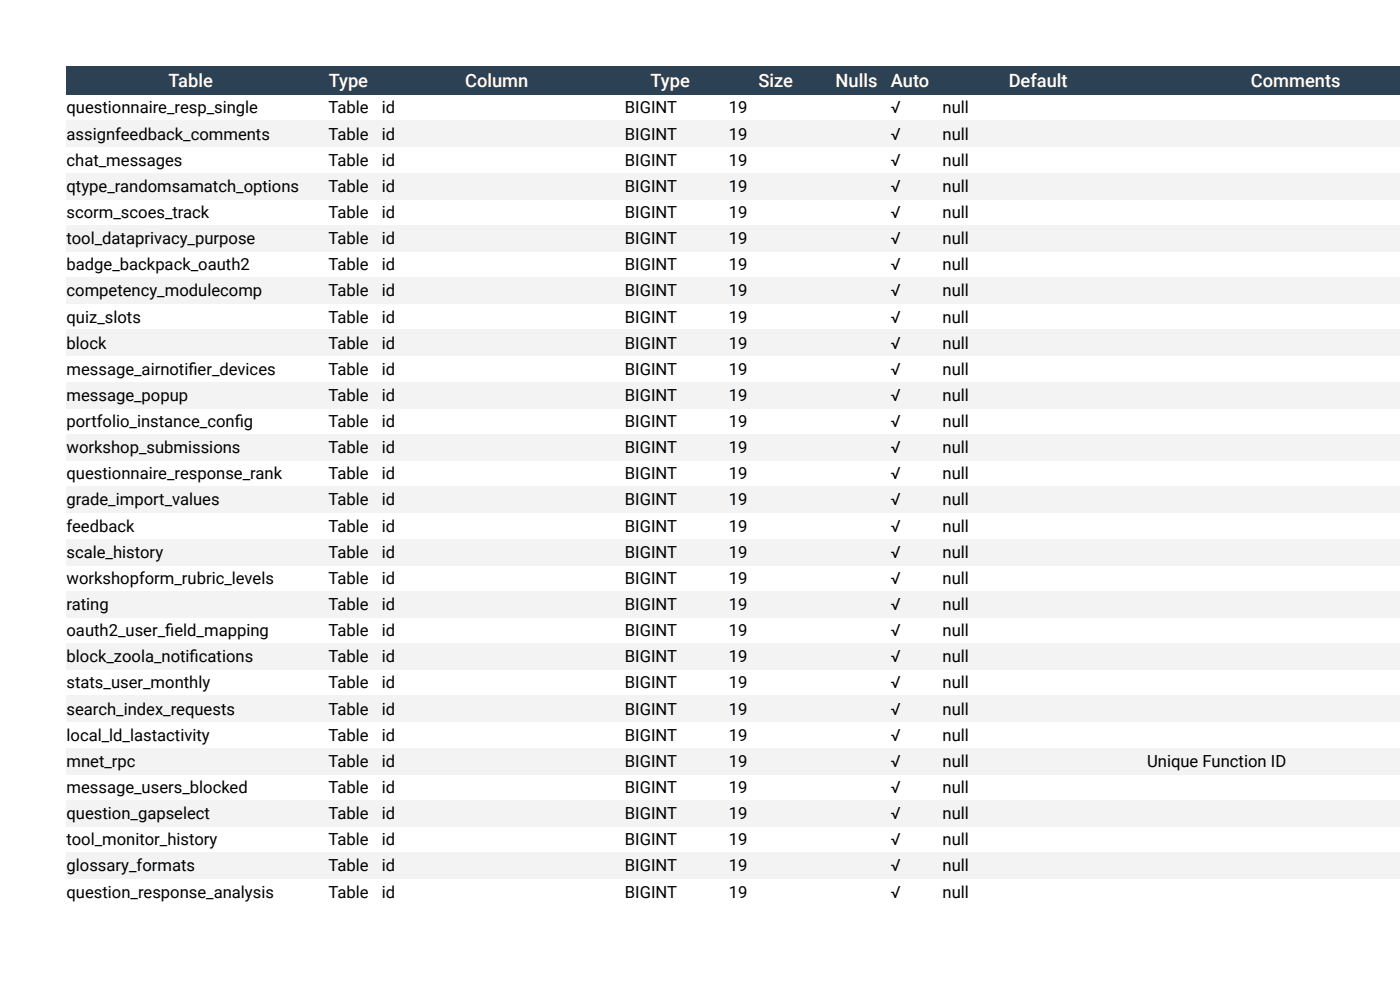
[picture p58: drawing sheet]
<svg xmlns="http://www.w3.org/2000/svg" width="297mm" height="210mm" viewBox="0 0 297 210" stroke-linecap="round" stroke-linejoin="round" font-family="sans-serif">
<defs><g id="words">
<g font-size="3.9" fill="#fff">
<text x="35.8" y="18.4">Table</text>
<text x="69.7" y="18.4">Type</text>
<text x="98.7" y="18.4">Column</text>
<text x="138" y="18.4">Type</text>
<text x="160.9" y="18.4">Size</text>
<text x="177.3" y="18.4">Nulls</text>
<text x="189" y="18.4">Auto</text>
<text x="214" y="18.4">Default</text>
<text x="265.4" y="18.4">Comments</text>
</g>
<g font-size="3.5">
<text x="14.1" y="24">questionnaire_resp_single</text>
<text x="14.1" y="29.6">assignfeedback_comments</text>
<text x="69.7" y="24">Table</text>
<text x="69.7" y="29.6">Table</text>
<text x="81" y="24">id</text>
<text x="81" y="29.6">id</text>
<text x="132.6" y="24">BIGINT</text>
<text x="132.6" y="29.6">BIGINT</text>
<text x="154.6" y="24">19</text>
<text x="154.6" y="29.6">19</text>
<text x="189" y="24">√</text>
<text x="189" y="29.6">√</text>
<text x="200" y="24">null</text>
<text x="200" y="29.6">null</text>
<text x="14.1" y="35.1">chat_messages</text>
<text x="69.7" y="35.1">Table</text>
<text x="81" y="35.1">id</text>
<text x="132.6" y="35.1">BIGINT</text>
<text x="154.6" y="35.1">19</text>
<text x="189" y="35.1">√</text>
<text x="200" y="35.1">null</text>
<text x="14.1" y="40.7">qtype_randomsamatch_options</text>
<text x="69.7" y="40.7">Table</text>
<text x="81" y="40.7">id</text>
<text x="132.6" y="40.7">BIGINT</text>
<text x="154.6" y="40.7">19</text>
<text x="189" y="40.7">√</text>
<text x="200" y="40.7">null</text>
<text x="14.1" y="46.2">scorm_scoes_track</text>
<text x="69.7" y="46.2">Table</text>
<text x="81" y="46.2">id</text>
<text x="132.6" y="46.2">BIGINT</text>
<text x="154.6" y="46.2">19</text>
<text x="189" y="46.2">√</text>
<text x="200" y="46.2">null</text>
<text x="14.1" y="51.8">tool_dataprivacy_purpose</text>
<text x="69.7" y="51.8">Table</text>
<text x="81" y="51.8">id</text>
<text x="132.6" y="51.8">BIGINT</text>
<text x="154.6" y="51.8">19</text>
<text x="189" y="51.8">√</text>
<text x="200" y="51.8">null</text>
<text x="14.1" y="57.3">badge_backpack_oauth2</text>
<text x="69.7" y="57.3">Table</text>
<text x="81" y="57.3">id</text>
<text x="132.6" y="57.3">BIGINT</text>
<text x="154.6" y="57.3">19</text>
<text x="189" y="57.3">√</text>
<text x="200" y="57.3">null</text>
<text x="14.1" y="62.9">competency_modulecomp</text>
<text x="69.7" y="62.9">Table</text>
<text x="81" y="62.9">id</text>
<text x="132.6" y="62.9">BIGINT</text>
<text x="154.6" y="62.9">19</text>
<text x="189" y="62.9">√</text>
<text x="200" y="62.9">null</text>
<text x="14.1" y="68.4">quiz_slots</text>
<text x="69.7" y="68.4">Table</text>
<text x="81" y="68.4">id</text>
<text x="132.6" y="68.4">BIGINT</text>
<text x="154.6" y="68.4">19</text>
<text x="189" y="68.4">√</text>
<text x="200" y="68.4">null</text>
<text x="14.1" y="74">block</text>
<text x="69.7" y="74">Table</text>
<text x="81" y="74">id</text>
<text x="132.6" y="74">BIGINT</text>
<text x="154.6" y="74">19</text>
<text x="189" y="74">√</text>
<text x="200" y="74">null</text>
<text x="14.1" y="79.5">message_airnotif</text>
<text x="40" y="79.5">ier_devices</text>
<text x="69.7" y="79.5">Table</text>
<text x="81" y="79.5">id</text>
<text x="132.6" y="79.5">BIGINT</text>
<text x="154.6" y="79.5">19</text>
<text x="189" y="79.5">√</text>
<text x="200" y="79.5">null</text>
<text x="14.1" y="85">message_popup</text>
<text x="69.7" y="85">Table</text>
<text x="81" y="85">id</text>
<text x="132.6" y="85">BIGINT</text>
<text x="154.6" y="85">19</text>
<text x="189" y="85">√</text>
<text x="200" y="85">null</text>
<text x="14.1" y="90.6">portfolio_instance_conf</text>
<text x="49.8" y="90.6">ig</text>
<text x="69.7" y="90.6">Table</text>
<text x="81" y="90.6">id</text>
<text x="132.6" y="90.6">BIGINT</text>
<text x="154.6" y="90.6">19</text>
<text x="189" y="90.6">√</text>
<text x="200" y="90.6">null</text>
<text x="14.1" y="96.1">workshop_submissions</text>
<text x="14.1" y="101.7">questionnaire_response_rank</text>
<text x="69.7" y="96.1">Table</text>
<text x="69.7" y="101.7">Table</text>
<text x="81" y="96.1">id</text>
<text x="81" y="101.7">id</text>
<text x="132.6" y="96.1">BIGINT</text>
<text x="132.6" y="101.7">BIGINT</text>
<text x="154.6" y="96.1">19</text>
<text x="154.6" y="101.7">19</text>
<text x="189" y="96.1">√</text>
<text x="189" y="101.7">√</text>
<text x="200" y="96.1">null</text>
<text x="200" y="101.7">null</text>
<text x="14.1" y="107.2">grade_import_values</text>
<text x="69.7" y="107.2">Table</text>
<text x="81" y="107.2">id</text>
<text x="132.6" y="107.2">BIGINT</text>
<text x="154.6" y="107.2">19</text>
<text x="189" y="107.2">√</text>
<text x="200" y="107.2">null</text>
<text x="14.1" y="112.8">feedback</text>
<text x="69.7" y="112.8">Table</text>
<text x="81" y="112.8">id</text>
<text x="132.6" y="112.8">BIGINT</text>
<text x="154.6" y="112.8">19</text>
<text x="189" y="112.8">√</text>
<text x="200" y="112.8">null</text>
<text x="14.1" y="118.3">scale_history</text>
<text x="69.7" y="118.3">Table</text>
<text x="81" y="118.3">id</text>
<text x="132.6" y="118.3">BIGINT</text>
<text x="154.6" y="118.3">19</text>
<text x="189" y="118.3">√</text>
<text x="200" y="118.3">null</text>
<text x="14.1" y="123.9">workshopform_rubric_levels</text>
<text x="69.7" y="123.9">Table</text>
<text x="81" y="123.9">id</text>
<text x="132.6" y="123.9">BIGINT</text>
<text x="154.6" y="123.9">19</text>
<text x="189" y="123.9">√</text>
<text x="200" y="123.9">null</text>
<text x="14.1" y="129.4">rating</text>
<text x="69.7" y="129.4">Table</text>
<text x="81" y="129.4">id</text>
<text x="132.6" y="129.4">BIGINT</text>
<text x="154.6" y="129.4">19</text>
<text x="189" y="129.4">√</text>
<text x="200" y="129.4">null</text>
<text x="14.1" y="135">oauth2_user_f</text>
<text x="35.1" y="135">ield_mapping</text>
<text x="69.7" y="135">Table</text>
<text x="81" y="135">id</text>
<text x="132.6" y="135">BIGINT</text>
<text x="154.6" y="135">19</text>
<text x="189" y="135">√</text>
<text x="200" y="135">null</text>
<text x="14.1" y="140.5">block_zoola_notif</text>
<text x="40.2" y="140.5">ications</text>
<text x="69.7" y="140.5">Table</text>
<text x="81" y="140.5">id</text>
<text x="132.6" y="140.5">BIGINT</text>
<text x="154.6" y="140.5">19</text>
<text x="189" y="140.5">√</text>
<text x="200" y="140.5">null</text>
<text x="14.1" y="146">stats_user_monthly</text>
<text x="69.7" y="146">Table</text>
<text x="81" y="146">id</text>
<text x="132.6" y="146">BIGINT</text>
<text x="154.6" y="146">19</text>
<text x="189" y="146">√</text>
<text x="200" y="146">null</text>
<text x="14.1" y="151.6">search_index_requests</text>
<text x="69.7" y="151.6">Table</text>
<text x="81" y="151.6">id</text>
<text x="132.6" y="151.6">BIGINT</text>
<text x="154.6" y="151.6">19</text>
<text x="189" y="151.6">√</text>
<text x="200" y="151.6">null</text>
<text x="14.1" y="157.1">local_ld_lastactivity</text>
<text x="69.7" y="157.1">Table</text>
<text x="81" y="157.1">id</text>
<text x="132.6" y="157.1">BIGINT</text>
<text x="154.6" y="157.1">19</text>
<text x="189" y="157.1">√</text>
<text x="200" y="157.1">null</text>
<text x="14.1" y="162.7">mnet_rpc</text>
<text x="69.7" y="162.7">Table</text>
<text x="81" y="162.7">id</text>
<text x="132.6" y="162.7">BIGINT</text>
<text x="154.6" y="162.7">19</text>
<text x="189" y="162.7">√</text>
<text x="200" y="162.7">null</text>
<text x="243.3" y="162.7">Unique Function ID</text>
<text x="14.1" y="168.2">message_users_blocked</text>
<text x="14.1" y="173.8">question_gapselect</text>
<text x="69.7" y="168.2">Table</text>
<text x="69.7" y="173.8">Table</text>
<text x="81" y="168.2">id</text>
<text x="81" y="173.8">id</text>
<text x="132.6" y="168.2">BIGINT</text>
<text x="132.6" y="173.8">BIGINT</text>
<text x="154.6" y="168.2">19</text>
<text x="154.6" y="173.8">19</text>
<text x="189" y="168.2">√</text>
<text x="189" y="173.8">√</text>
<text x="200" y="168.2">null</text>
<text x="200" y="173.8">null</text>
<text x="14.1" y="179.3">tool_monitor_history</text>
<text x="69.7" y="179.3">Table</text>
<text x="81" y="179.3">id</text>
<text x="132.6" y="179.3">BIGINT</text>
<text x="154.6" y="179.3">19</text>
<text x="189" y="179.3">√</text>
<text x="200" y="179.3">null</text>
<text x="14.1" y="184.9">glossary_formats</text>
<text x="69.7" y="184.9">Table</text>
<text x="81" y="184.9">id</text>
<text x="132.6" y="184.9">BIGINT</text>
<text x="154.6" y="184.9">19</text>
<text x="189" y="184.9">√</text>
<text x="200" y="184.9">null</text>
<text x="14.1" y="190.4">question_response_analysis</text>
<text x="69.7" y="190.4">Table</text>
<text x="81" y="190.4">id</text>
<text x="132.6" y="190.4">BIGINT</text>
<text x="154.6" y="190.4">19</text>
<text x="189" y="190.4">√</text>
<text x="200" y="190.4">null</text>
</g>
</g></defs>
<g fill="#f3f3f3">
<path d="M241.9 180.9h55.2v5.5h-55.2z"/>
<path d="M198.6 180.9h43.3v5.5h-43.3z"/>
<path d="M187.6 180.9h11v5.5h-11z"/>
<path d="M175.9 180.9h11.7v5.5h-11.7z"/>
<path d="M153.2 180.9h22.7v5.5h-22.7z"/>
<path d="M131.2 180.9h22v5.5h-22z"/>
<path d="M79.6 180.9h51.6v5.5h-51.6z"/>
<path d="M68.2 180.9h11.4v5.5h-11.4z"/>
<path d="M14.1 180.9h54.1v5.5h-54.1z"/>
<path d="M241.9 169.8h55.2v5.5h-55.2z"/>
<path d="M198.6 169.8h43.3v5.5h-43.3z"/>
<path d="M187.6 169.8h11v5.5h-11z"/>
<path d="M175.9 169.8h11.7v5.5h-11.7z"/>
<path d="M153.2 169.8h22.7v5.5h-22.7z"/>
<path d="M131.2 169.8h22v5.5h-22z"/>
<path d="M79.6 169.8h51.6v5.5h-51.6z"/>
<path d="M68.2 169.8h11.4v5.5h-11.4z"/>
<path d="M14.1 169.8h54.1v5.5h-54.1z"/>
<path d="M241.9 158.7h55.2v5.5h-55.2z"/>
<path d="M198.6 158.7h43.3v5.5h-43.3z"/>
<path d="M187.6 158.7h11v5.5h-11z"/>
<path d="M175.9 158.7h11.7v5.5h-11.7z"/>
<path d="M153.2 158.7h22.7v5.5h-22.7z"/>
<path d="M131.2 158.7h22v5.5h-22z"/>
<path d="M79.6 158.7h51.6v5.5h-51.6z"/>
<path d="M68.2 158.7h11.4v5.5h-11.4z"/>
<path d="M14.1 158.7h54.1v5.5h-54.1z"/>
<path d="M241.9 147.6h55.2v5.6h-55.2z"/>
<path d="M198.6 147.6h43.3v5.6h-43.3z"/>
<path d="M187.6 147.6h11v5.6h-11z"/>
<path d="M175.9 147.6h11.7v5.6h-11.7z"/>
<path d="M153.2 147.6h22.7v5.6h-22.7z"/>
<path d="M131.2 147.6h22v5.6h-22z"/>
<path d="M79.6 147.6h51.6v5.6h-51.6z"/>
<path d="M68.2 147.6h11.4v5.6h-11.4z"/>
<path d="M14.1 147.6h54.1v5.6h-54.1z"/>
<path d="M241.9 136.5h55.2v5.6h-55.2z"/>
<path d="M198.6 136.5h43.3v5.6h-43.3z"/>
<path d="M187.6 136.5h11v5.6h-11z"/>
<path d="M175.9 136.5h11.7v5.6h-11.7z"/>
<path d="M153.2 136.5h22.7v5.6h-22.7z"/>
<path d="M131.2 136.5h22v5.6h-22z"/>
<path d="M79.6 136.5h51.6v5.6h-51.6z"/>
<path d="M68.2 136.5h11.4v5.6h-11.4z"/>
<path d="M14.1 136.5h54.1v5.6h-54.1z"/>
<path d="M241.9 125.4h55.2v5.6h-55.2z"/>
<path d="M198.6 125.4h43.3v5.6h-43.3z"/>
<path d="M187.6 125.4h11v5.6h-11z"/>
<path d="M175.9 125.4h11.7v5.6h-11.7z"/>
<path d="M153.2 125.4h22.7v5.6h-22.7z"/>
<path d="M131.2 125.4h22v5.6h-22z"/>
<path d="M79.6 125.4h51.6v5.6h-51.6z"/>
<path d="M68.2 125.4h11.4v5.6h-11.4z"/>
<path d="M14.1 125.4h54.1v5.6h-54.1z"/>
<path d="M241.9 114.3h55.2v5.6h-55.2z"/>
<path d="M198.6 114.3h43.3v5.6h-43.3z"/>
<path d="M187.6 114.3h11v5.6h-11z"/>
<path d="M175.9 114.3h11.7v5.6h-11.7z"/>
<path d="M153.2 114.3h22.7v5.6h-22.7z"/>
<path d="M131.2 114.3h22v5.6h-22z"/>
<path d="M79.6 114.3h51.6v5.6h-51.6z"/>
<path d="M68.2 114.3h11.4v5.6h-11.4z"/>
<path d="M14.1 114.3h54.1v5.6h-54.1z"/>
<path d="M241.9 103.2h55.2v5.6h-55.2z"/>
<path d="M198.6 103.2h43.3v5.6h-43.3z"/>
<path d="M187.6 103.2h11v5.6h-11z"/>
<path d="M175.9 103.2h11.7v5.6h-11.7z"/>
<path d="M153.2 103.2h22.7v5.6h-22.7z"/>
<path d="M131.2 103.2h22v5.6h-22z"/>
<path d="M79.6 103.2h51.6v5.6h-51.6z"/>
<path d="M68.2 103.2h11.4v5.6h-11.4z"/>
<path d="M14.1 103.2h54.1v5.6h-54.1z"/>
<path d="M241.9 92.2h55.2v5.5h-55.2z"/>
<path d="M198.6 92.2h43.3v5.5h-43.3z"/>
<path d="M187.6 92.2h11v5.5h-11z"/>
<path d="M175.9 92.2h11.7v5.5h-11.7z"/>
<path d="M153.2 92.2h22.7v5.5h-22.7z"/>
<path d="M131.2 92.2h22v5.5h-22z"/>
<path d="M79.6 92.2h51.6v5.5h-51.6z"/>
<path d="M68.2 92.2h11.4v5.5h-11.4z"/>
<path d="M14.1 92.2h54.1v5.5h-54.1z"/>
<path d="M241.9 81.1h55.2v5.5h-55.2z"/>
<path d="M198.6 81.1h43.3v5.5h-43.3z"/>
<path d="M187.6 81.1h11v5.5h-11z"/>
<path d="M175.9 81.1h11.7v5.5h-11.7z"/>
<path d="M153.2 81.1h22.7v5.5h-22.7z"/>
<path d="M131.2 81.1h22v5.5h-22z"/>
<path d="M79.6 81.1h51.6v5.5h-51.6z"/>
<path d="M68.2 81.1h11.4v5.5h-11.4z"/>
<path d="M14.1 81.1h54.1v5.5h-54.1z"/>
<path d="M241.9 70h55.2v5.5h-55.2z"/>
<path d="M198.6 70h43.3v5.5h-43.3z"/>
<path d="M187.6 70h11v5.5h-11z"/>
<path d="M175.9 70h11.7v5.5h-11.7z"/>
<path d="M153.2 70h22.7v5.5h-22.7z"/>
<path d="M131.2 70h22v5.5h-22z"/>
<path d="M79.6 70h51.6v5.5h-51.6z"/>
<path d="M68.2 70h11.4v5.5h-11.4z"/>
<path d="M14.1 70h54.1v5.5h-54.1z"/>
<path d="M241.9 58.9h55.2v5.5h-55.2z"/>
<path d="M198.6 58.9h43.3v5.5h-43.3z"/>
<path d="M187.6 58.9h11v5.5h-11z"/>
<path d="M175.9 58.9h11.7v5.5h-11.7z"/>
<path d="M153.2 58.9h22.7v5.5h-22.7z"/>
<path d="M131.2 58.9h22v5.5h-22z"/>
<path d="M79.6 58.9h51.6v5.5h-51.6z"/>
<path d="M68.2 58.9h11.4v5.5h-11.4z"/>
<path d="M14.1 58.9h54.1v5.5h-54.1z"/>
<path d="M241.9 47.8h55.2v5.5h-55.2z"/>
<path d="M198.6 47.8h43.3v5.5h-43.3z"/>
<path d="M187.6 47.8h11v5.5h-11z"/>
<path d="M175.9 47.8h11.7v5.5h-11.7z"/>
<path d="M153.2 47.8h22.7v5.5h-22.7z"/>
<path d="M131.2 47.8h22v5.5h-22z"/>
<path d="M79.6 47.8h51.6v5.5h-51.6z"/>
<path d="M68.2 47.8h11.4v5.5h-11.4z"/>
<path d="M14.1 47.8h54.1v5.5h-54.1z"/>
<path d="M241.9 36.7h55.2v5.6h-55.2z"/>
<path d="M198.6 36.7h43.3v5.6h-43.3z"/>
<path d="M187.6 36.7h11v5.6h-11z"/>
<path d="M175.9 36.7h11.7v5.6h-11.7z"/>
<path d="M153.2 36.7h22.7v5.6h-22.7z"/>
<path d="M131.2 36.7h22v5.6h-22z"/>
<path d="M79.6 36.7h51.6v5.6h-51.6z"/>
<path d="M68.2 36.7h11.4v5.6h-11.4z"/>
<path d="M14.1 36.7h54.1v5.6h-54.1z"/>
<path d="M241.9 25.6h55.2v5.6h-55.2z"/>
<path d="M198.6 25.6h43.3v5.6h-43.3z"/>
<path d="M187.6 25.6h11v5.6h-11z"/>
<path d="M175.9 25.6h11.7v5.6h-11.7z"/>
<path d="M153.2 25.6h22.7v5.6h-22.7z"/>
<path d="M131.2 25.6h22v5.6h-22z"/>
<path d="M79.6 25.6h51.6v5.6h-51.6z"/>
<path d="M68.2 25.6h11.4v5.6h-11.4z"/>
<path d="M14.1 25.6h54.1v5.6h-54.1z"/>
</g>
<g fill="#2d4154">
<path d="M241.9 14.1h55.2v6h-55.2z"/>
<path d="M198.6 14.1h43.3v6h-43.3z"/>
<path d="M187.6 14.1h11v6h-11z"/>
<path d="M175.9 14.1h11.7v6h-11.7z"/>
<path d="M153.2 14.1h22.7v6h-22.7z"/>
<path d="M131.2 14.1h22v6h-22z"/>
<path d="M79.6 14.1h51.6v6h-51.6z"/>
<path d="M68.2 14.1h11.4v6h-11.4z"/>
<path d="M14.1 14.1h54.1v6h-54.1z"/>
</g>
<use href="#words"/>
</svg>
